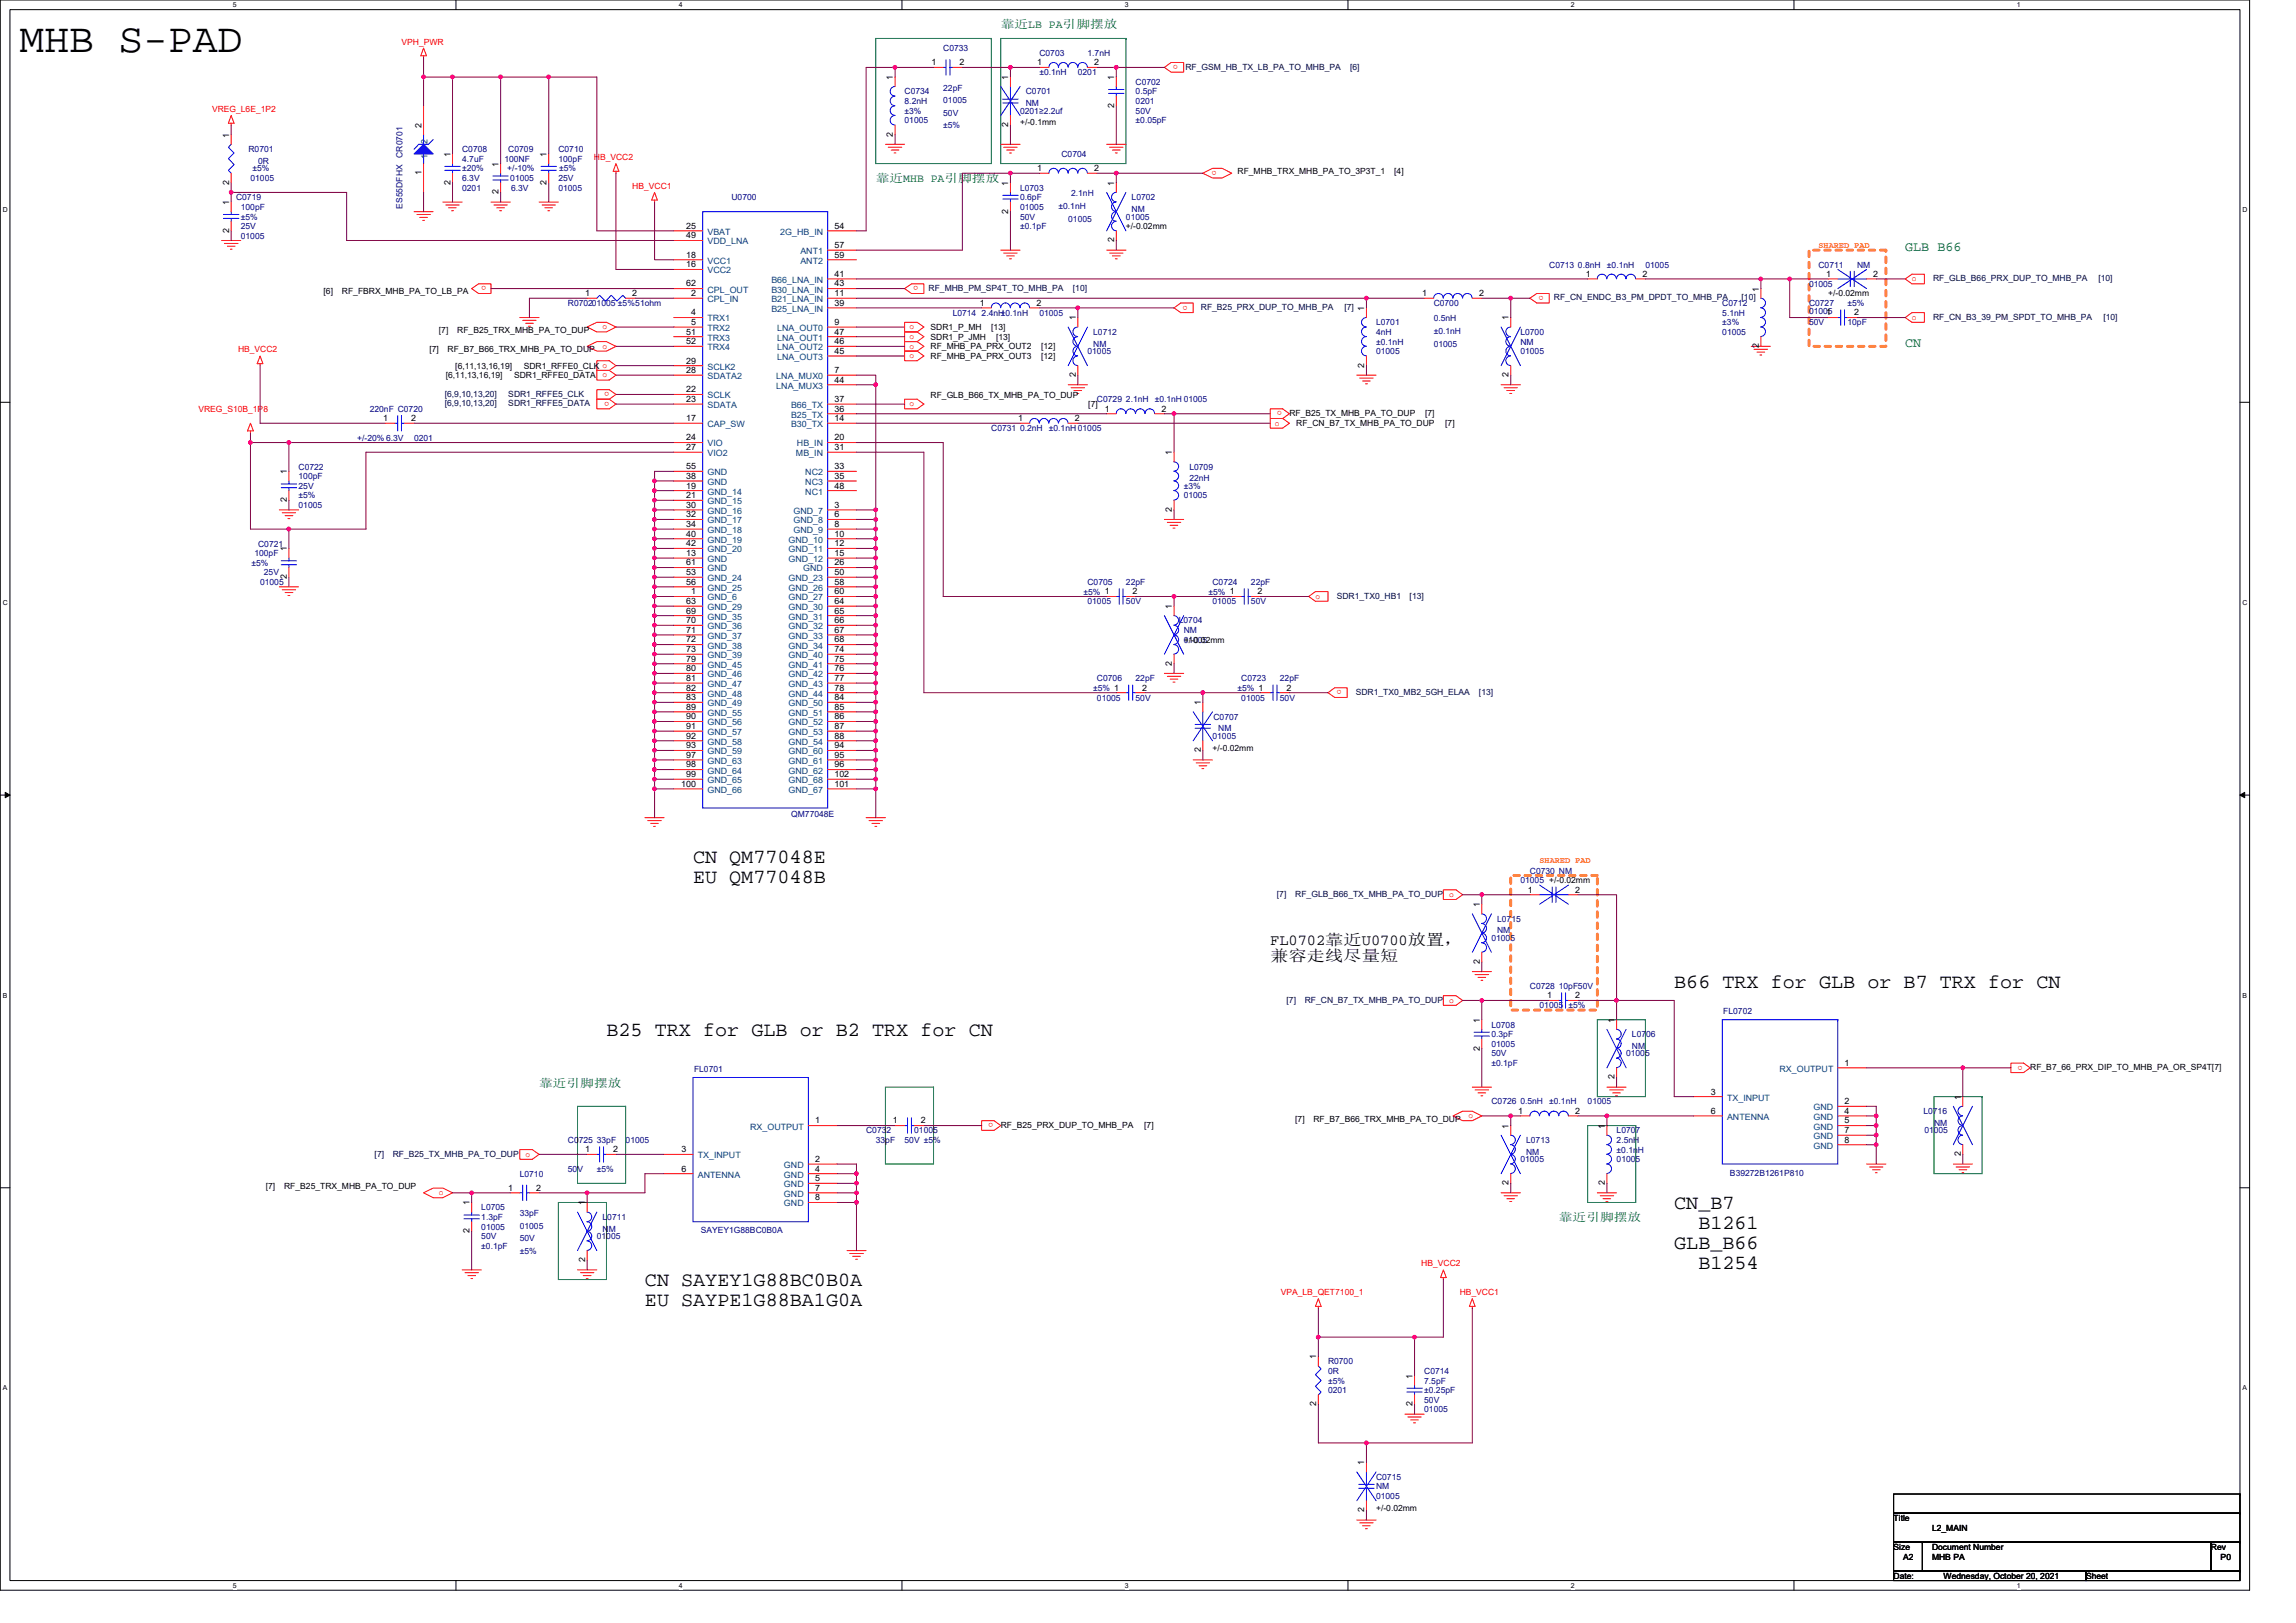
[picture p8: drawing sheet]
<svg xmlns="http://www.w3.org/2000/svg" width="297mm" height="210mm" viewBox="0 0 297 210" stroke-linecap="round" stroke-linejoin="round" font-family="sans-serif">
<defs><g id="words">
<text font-size="5.3" x="2.5" y="6.8">MHB S-PAD</text>
<g font-size="2.6">
<text x="89.7" y="111.6">CN QM77048E</text>
<text x="89.7" y="114.2">EU QM77048B</text>
<text x="216.6" y="127.8">B66 TRX for GLB or B7 TRX for CN</text>
<text x="78.5" y="134">B25 TRX for GLB or B2 TRX for CN</text>
<text x="216.6" y="156.4">CN_B7</text>
<text x="216.6" y="161.6">GLB_B66</text>
<text x="219.7" y="159">B1261</text>
<text x="83.4" y="166.4">CN SAYEY1G88BC0B0A</text>
<text x="219.7" y="164.2">B1254</text>
<text x="83.4" y="169">EU SAYPE1G88BA1G0A</text>
</g>
<g font-size="2">
<text x="164.3" y="122.3">FL0702靠近U0700放置，</text>
<text x="164.3" y="124.3">兼容走线尽量短</text>
</g>
<g font-size="1.7" fill="#008000">
<text x="246.5" y="32.5">GLB B66</text>
<text x="246.5" y="44.9">CN</text>
</g>
<g font-size="1.5" fill="#008000">
<text x="129.5" y="3.7">靠近LB PA引脚摆放</text>
<text x="113.3" y="23.6">靠近MHB PA引脚摆放</text>
<text x="69.7" y="140.6">靠近引脚摆放</text>
<text x="201.7" y="158">靠近引脚摆放</text>
</g>
<g font-size="1.1" fill="#f00">
<text x="51.9" y="5.8">VPH_PWR</text>
<text x="152.4" y="8.4" transform="rotate(180 152.4 8.4)">o</text>
<text x="27.4" y="14.5">VREG_L6E_1P2</text>
<text x="76.8" y="20.7">HB_VCC2</text>
<text x="157.4" y="22.1" transform="rotate(180 157.4 22.1)">o</text>
<text x="81.8" y="24.4">HB_VCC1</text>
<text x="62.9" y="37.1" transform="rotate(180 62.9 37.1)">o</text>
<text x="118.8" y="37.1" transform="rotate(180 118.8 37.1)">o</text>
<text x="153.6" y="39.5" transform="rotate(180 153.6 39.5)">o</text>
<text x="199.7" y="38.3" transform="rotate(180 199.7 38.3)">o</text>
<text x="247.4" y="41.4">o</text>
<text x="247.4" y="36.4">o</text>
<text x="30.8" y="45.6">HB_VCC2</text>
<text x="78" y="45.1">o</text>
<text x="78" y="42.6">o</text>
<text x="117.7" y="46.3">o</text>
<text x="117.7" y="45.1">o</text>
<text x="117.7" y="43.9">o</text>
<text x="117.7" y="42.6">o</text>
<text x="25.7" y="53.3">VREG_S10B_1P8</text>
<text x="78" y="48.8">o</text>
<text x="78.8" y="50.7" transform="rotate(180 78.8 50.7)">o</text>
<text x="78.8" y="52" transform="rotate(180 78.8 52)">o</text>
<text x="117.7" y="52.6">o</text>
<text x="165.8" y="53.2" transform="rotate(180 165.8 53.2)">o</text>
<text x="164.9" y="55.1">o</text>
<text x="170.2" y="77.4">o</text>
<text x="173.5" y="89.3" transform="rotate(180 173.5 89.3)">o</text>
<text x="187.5" y="116">o</text>
<text x="187.5" y="129.7">o</text>
<text x="261.7" y="137.9" transform="rotate(180 261.7 137.9)">o</text>
<text x="68" y="149.6">o</text>
<text x="128.5" y="145.3" transform="rotate(180 128.5 145.3)">o</text>
<text x="190" y="144.7">o</text>
<text x="56.8" y="154.6">o</text>
<text x="165.7" y="167.6">VPA_LB_QET7100_1</text>
<text x="183.9" y="163.8">HB_VCC2</text>
<text x="188.8" y="167.6">HB_VCC1</text>
</g>
<g font-size="1.1">
<text x="115.5" y="10.3" transform="rotate(-90 115.5 10.3)">1</text>
<text x="120.5" y="8.4">1</text>
<text x="124.1" y="8.4">2</text>
<text x="130.4" y="10.3" transform="rotate(-90 130.4 10.3)">1</text>
<text x="134.2" y="8.4">1</text>
<text x="141.6" y="8.4">2</text>
<text x="144.1" y="10.3" transform="rotate(-90 144.1 10.3)">1</text>
<text x="29.6" y="17.8" transform="rotate(-90 29.6 17.8)">1</text>
<text x="54.5" y="16.6" transform="rotate(-90 54.5 16.6)">2</text>
<text x="115.5" y="17.7" transform="rotate(-90 115.5 17.7)">2</text>
<text x="130.4" y="16.4" transform="rotate(-90 130.4 16.4)">2</text>
<text x="132" y="16.2">+/-0.1mm</text>
<text x="144.1" y="13.9" transform="rotate(-90 144.1 13.9)">2</text>
<text x="29.6" y="23.9" transform="rotate(-90 29.6 23.9)">2</text>
<text x="54.5" y="22.7" transform="rotate(-90 54.5 22.7)">1</text>
<text x="58.3" y="23.9" transform="rotate(-90 58.3 23.9)">2</text>
<text x="58.3" y="20.3" transform="rotate(-90 58.3 20.3)">1</text>
<text x="64.5" y="21.5" transform="rotate(-90 64.5 21.5)">1</text>
<text x="70.7" y="23.9" transform="rotate(-90 70.7 23.9)">2</text>
<text x="70.7" y="20.3" transform="rotate(-90 70.7 20.3)">1</text>
<text x="134.2" y="22.1">1</text>
<text x="141.6" y="22.1">2</text>
<text x="160.1" y="22.5">RF_MHB_TRX_MHB_PA_TO_3P3T_1</text>
<text x="180.4" y="22.5">[4]</text>
<text x="29.6" y="26.5" transform="rotate(-90 29.6 26.5)">1</text>
<text x="64.5" y="25.1" transform="rotate(-90 64.5 25.1)">2</text>
<text x="88.8" y="29.6">25</text>
<text x="107.9" y="29.6">54</text>
<text x="130.4" y="27.6" transform="rotate(-90 130.4 27.6)">2</text>
<text x="130.4" y="24" transform="rotate(-90 130.4 24)">1</text>
<text x="144.1" y="24" transform="rotate(-90 144.1 24)">1</text>
<text x="145.7" y="29.7">+/-0.02mm</text>
<text x="29.6" y="30.1" transform="rotate(-90 29.6 30.1)">2</text>
<text x="88.8" y="34.6">16</text>
<text x="88.8" y="33.3">18</text>
<text x="88.8" y="30.8">49</text>
<text x="107.9" y="35.8">41</text>
<text x="107.9" y="32.1">57</text>
<text x="107.9" y="33.3">59</text>
<text x="144.1" y="31.4" transform="rotate(-90 144.1 31.4)">2</text>
<text x="205.1" y="35.8">1</text>
<text x="212.5" y="35.8">2</text>
<text x="236.3" y="35.8">1</text>
<text x="242.4" y="35.8">2</text>
<text x="41.9" y="38.1">[6]</text>
<text x="44.2" y="38.1">RF_FBRX_MHB_PA_TO_LB_PA</text>
<text x="75.7" y="38.3">1</text>
<text x="81.8" y="38.3">2</text>
<text x="88.8" y="37.1">62</text>
<text x="89.4" y="38.3">2</text>
<text x="89.4" y="40.8">4</text>
<text x="107.9" y="38.3">11</text>
<text x="107.9" y="39.6">39</text>
<text x="107.9" y="37.1">43</text>
<text x="126.7" y="39.6">1</text>
<text x="134.1" y="39.6">2</text>
<text x="139.2" y="41.4" transform="rotate(-90 139.2 41.4)">1</text>
<text x="176.5" y="40.2" transform="rotate(-90 176.5 40.2)">1</text>
<text x="184" y="38.3">1</text>
<text x="191.3" y="38.3">2</text>
<text x="195.2" y="41.4" transform="rotate(-90 195.2 41.4)">1</text>
<text x="227.5" y="37.7" transform="rotate(-90 227.5 37.7)">1</text>
<text x="236.3" y="40.8">1</text>
<text x="236.5" y="38.4">+/-0.02mm</text>
<text x="239.9" y="40.8">2</text>
<text x="55.6" y="45.6">[7]</text>
<text x="56.8" y="43.1">[7]</text>
<text x="57.9" y="45.6">RF_B7_B66_TRX_MHB_PA_TO_DUP</text>
<text x="58.9" y="47.7">[6,11,13,16,19]</text>
<text x="59.2" y="43.1">RF_B25_TRX_MHB_PA_TO_DUP</text>
<text x="67.8" y="47.7">SDR1_RFFE0_CLK o</text>
<text x="88.8" y="47">29</text>
<text x="88.8" y="43.3">51</text>
<text x="88.8" y="44.5">52</text>
<text x="89.4" y="42">5</text>
<text x="107.9" y="42">9</text>
<text x="107.9" y="45.8">45</text>
<text x="107.9" y="43.3">47</text>
<text x="107.9" y="44.5">46</text>
<text x="120.4" y="46.4">RF_MHB_PA_PRX_OUT3</text>
<text x="120.4" y="45.2">RF_MHB_PA_PRX_OUT2</text>
<text x="120.4" y="44">SDR1_P_JMH</text>
<text x="120.4" y="42.7">SDR1_P_MH</text>
<text x="128.2" y="42.7">[13]</text>
<text x="128.9" y="44">[13]</text>
<text x="134.7" y="46.4">[12]</text>
<text x="134.7" y="45.2">[12]</text>
<text x="176.5" y="47.6" transform="rotate(-90 176.5 47.6)">2</text>
<text x="227.5" y="45.1" transform="rotate(-90 227.5 45.1)">2</text>
<text x="57.7" y="48.9">[6,11,13,16,19]</text>
<text x="66.5" y="48.9">SDR1_RFFE0_DATA</text>
<text x="88.8" y="50.8">22</text>
<text x="88.8" y="52">23</text>
<text x="88.8" y="48.3">28</text>
<text x="107.9" y="48.3">7</text>
<text x="107.9" y="53.3">36</text>
<text x="107.9" y="52">37</text>
<text x="107.9" y="49.5">44</text>
<text x="120.4" y="51.4">RF_GLB_B66_TX_MHB_PA_TO_DUP</text>
<text x="139.2" y="48.8" transform="rotate(-90 139.2 48.8)">2</text>
<text x="140.8" y="52.7">[7]</text>
<text x="142.9" y="53.3">1</text>
<text x="150.3" y="53.3">2</text>
<text x="166.8" y="53.8">RF_B25_TX_MHB_PA_TO_DUP</text>
<text x="184.4" y="53.8">[7]</text>
<text x="195.2" y="48.8" transform="rotate(-90 195.2 48.8)">2</text>
<text x="49.6" y="54.5">1</text>
<text x="53.2" y="54.5">2</text>
<text x="88.8" y="57">24</text>
<text x="88.8" y="58.2">27</text>
<text x="88.8" y="54.5">17</text>
<text x="107.9" y="54.5">14</text>
<text x="107.9" y="57">20</text>
<text x="107.9" y="58.2">31</text>
<text x="131.7" y="54.5">1</text>
<text x="139.1" y="54.5">2</text>
<text x="151.6" y="58.9" transform="rotate(-90 151.6 58.9)">1</text>
<text x="167.7" y="55.2">RF_CN_B7_TX_MHB_PA_TO_DUP</text>
<text x="187" y="55.2">[7]</text>
<text x="37.1" y="65" transform="rotate(-90 37.1 65)">2</text>
<text x="37.1" y="61.4" transform="rotate(-90 37.1 61.4)">1</text>
<text x="88.8" y="60.7">55</text>
<text x="88.8" y="62">38</text>
<text x="88.8" y="63.2">19</text>
<text x="88.8" y="64.5">21</text>
<text x="88.8" y="65.7">30</text>
<text x="107.9" y="60.7">33</text>
<text x="107.9" y="62">35</text>
<text x="107.9" y="63.2">48</text>
<text x="107.9" y="65.7">3</text>
<text x="37.1" y="71.3" transform="rotate(-90 37.1 71.3)">1</text>
<text x="88.8" y="71.9">13</text>
<text x="88.8" y="66.9">32</text>
<text x="88.8" y="68.2">34</text>
<text x="88.8" y="69.4">40</text>
<text x="88.8" y="70.7">42</text>
<text x="107.9" y="66.9">6</text>
<text x="107.9" y="68.2">8</text>
<text x="107.9" y="69.4">10</text>
<text x="107.9" y="70.7">12</text>
<text x="107.9" y="71.9">15</text>
<text x="151.6" y="66.2" transform="rotate(-90 151.6 66.2)">2</text>
<text x="37.1" y="74.9" transform="rotate(-90 37.1 74.9)">2</text>
<text x="88.8" y="73.2">61</text>
<text x="88.8" y="74.4">53</text>
<text x="88.8" y="75.6">56</text>
<text x="89.4" y="76.9">1</text>
<text x="107.9" y="73.2">26</text>
<text x="107.9" y="74.4">50</text>
<text x="107.9" y="75.6">58</text>
<text x="107.9" y="76.9">60</text>
<text x="146.5" y="76.9">2</text>
<text x="162.7" y="76.9">2</text>
<text x="88.8" y="78.1">63</text>
<text x="88.8" y="79.4">69</text>
<text x="88.8" y="80.6">70</text>
<text x="88.8" y="81.9">71</text>
<text x="88.8" y="83.1">72</text>
<text x="107.9" y="78.1">64</text>
<text x="107.9" y="79.4">65</text>
<text x="107.9" y="80.6">66</text>
<text x="107.9" y="81.9">67</text>
<text x="107.9" y="83.1">68</text>
<text x="151.6" y="78.8" transform="rotate(-90 151.6 78.8)">1</text>
<text x="153.1" y="83.2">+/-0.02mm</text>
<text x="88.8" y="84.4">73</text>
<text x="88.8" y="85.6">79</text>
<text x="88.8" y="86.8">80</text>
<text x="88.8" y="88.1">81</text>
<text x="88.8" y="89.3">82</text>
<text x="107.9" y="84.4">74</text>
<text x="107.9" y="85.6">75</text>
<text x="107.9" y="86.8">76</text>
<text x="107.9" y="88.1">77</text>
<text x="107.9" y="89.3">78</text>
<text x="147.8" y="89.3">2</text>
<text x="151.6" y="86.1" transform="rotate(-90 151.6 86.1)">2</text>
<text x="166.5" y="89.3">2</text>
<text x="88.8" y="90.6">83</text>
<text x="88.8" y="91.8">89</text>
<text x="88.8" y="93.1">90</text>
<text x="88.8" y="94.3">91</text>
<text x="88.8" y="95.6">92</text>
<text x="107.9" y="90.6">84</text>
<text x="107.9" y="91.8">85</text>
<text x="107.9" y="93.1">86</text>
<text x="107.9" y="94.3">87</text>
<text x="107.9" y="95.6">88</text>
<text x="155.3" y="91.2" transform="rotate(-90 155.3 91.2)">1</text>
<text x="88.1" y="101.8">100</text>
<text x="88.8" y="96.8">93</text>
<text x="88.8" y="98">97</text>
<text x="88.8" y="99.3">98</text>
<text x="88.8" y="100.5">99</text>
<text x="107.9" y="96.8">94</text>
<text x="107.9" y="98">95</text>
<text x="107.9" y="99.3">96</text>
<text x="107.9" y="101.8">101</text>
<text x="107.9" y="100.5">102</text>
<text x="155.3" y="97.3" transform="rotate(-90 155.3 97.3)">2</text>
<text x="156.9" y="97.1">+/-0.02mm</text>
<text x="191.4" y="117.4" transform="rotate(-90 191.4 117.4)">1</text>
<text x="197.7" y="115.5">1</text>
<text x="203.8" y="115.5">2</text>
<text x="191.4" y="124.7" transform="rotate(-90 191.4 124.7)">2</text>
<text x="200.2" y="129.2">1</text>
<text x="203.8" y="129.2">2</text>
<text x="191.4" y="135.9" transform="rotate(-90 191.4 135.9)">2</text>
<text x="191.4" y="132.3" transform="rotate(-90 191.4 132.3)">1</text>
<text x="208.9" y="132.3" transform="rotate(-90 208.9 132.3)">1</text>
<text x="238.6" y="137.9">1</text>
<text x="208.9" y="139.7" transform="rotate(-90 208.9 139.7)">2</text>
<text x="221.3" y="141.6">3</text>
<text x="238.6" y="142.9">2</text>
<text x="253.7" y="142.3" transform="rotate(-90 253.7 142.3)">1</text>
<text x="262.7" y="138.4">RF_B7_66_PRX_DIP_TO_MHB_PA_OR_SP4T[7]</text>
<text x="75.7" y="149.1">1</text>
<text x="79.3" y="149.1">2</text>
<text x="88.2" y="149.1">3</text>
<text x="105.4" y="145.4">1</text>
<text x="115.5" y="145.4">1</text>
<text x="119.1" y="145.4">2</text>
<text x="129.5" y="145.9">RF_B25_PRX_DUP_TO_MHB_PA</text>
<text x="148" y="145.9">[7]</text>
<text x="167.6" y="145.1">[7]</text>
<text x="169.9" y="145.1">RF_B7_B66_TRX_MHB_PA_TO_DUP</text>
<text x="195.2" y="146" transform="rotate(-90 195.2 146)">1</text>
<text x="196.4" y="144.1">1</text>
<text x="203.8" y="144.1">2</text>
<text x="207.6" y="146" transform="rotate(-90 207.6 146)">1</text>
<text x="221.3" y="144.1">6</text>
<text x="238.6" y="144.1">4</text>
<text x="238.6" y="145.4">5</text>
<text x="238.6" y="146.6">7</text>
<text x="238.6" y="147.8">8</text>
<text x="253.7" y="149.6" transform="rotate(-90 253.7 149.6)">2</text>
<text x="34.4" y="153.9">[7]</text>
<text x="36.8" y="153.9">RF_B25_TRX_MHB_PA_TO_DUP</text>
<text x="60.7" y="156" transform="rotate(-90 60.7 156)">1</text>
<text x="65.7" y="154.1">1</text>
<text x="69.4" y="154.1">2</text>
<text x="75.7" y="156" transform="rotate(-90 75.7 156)">1</text>
<text x="88.2" y="151.6">6</text>
<text x="105.4" y="150.3">2</text>
<text x="105.4" y="151.6">4</text>
<text x="105.4" y="152.8">5</text>
<text x="105.4" y="154.1">7</text>
<text x="105.4" y="155.3">8</text>
<text x="195.2" y="153.4" transform="rotate(-90 195.2 153.4)">2</text>
<text x="207.6" y="153.4" transform="rotate(-90 207.6 153.4)">2</text>
<text x="60.7" y="159.6" transform="rotate(-90 60.7 159.6)">2</text>
<text x="75.7" y="163.3" transform="rotate(-90 75.7 163.3)">2</text>
<text x="170.3" y="175.9" transform="rotate(-90 170.3 175.9)">1</text>
<text x="182.7" y="178.3" transform="rotate(-90 182.7 178.3)">1</text>
<text x="170.3" y="182" transform="rotate(-90 170.3 182)">2</text>
<text x="182.7" y="182" transform="rotate(-90 182.7 182)">2</text>
<text x="176.5" y="189.6" transform="rotate(-90 176.5 189.6)">1</text>
<text x="176.5" y="195.7" transform="rotate(-90 176.5 195.7)">2</text>
<text x="178" y="195.4">+/-0.02mm</text>
<text x="245" y="196.8">Title</text>
<text x="245" y="200.5">Size</text>
<text x="246.2" y="201.8">A2</text>
<text x="250" y="200.5">Document Number</text>
<text x="250" y="201.8">MHB PA</text>
<text x="250" y="198">L2_MAIN</text>
<text x="286" y="200.5">Rev</text>
<text x="287.3" y="201.8">P0</text>
<text x="245" y="204.3">Date:</text>
<text x="251.5" y="204.3">Wednesday, October 20, 2021</text>
<text x="269.9" y="204.3">Sheet</text>
</g>
<g font-size="1.1" fill="#000080">
<text x="122" y="6.6">C0733</text>
<text x="122" y="11.7">22pF</text>
<text x="134.5" y="7.2">C0703</text>
<text x="134.5" y="9.7">±0.1nH</text>
<text x="139.4" y="9.7">0201</text>
<text x="140.7" y="7.2">1.7nH</text>
<text x="146.9" y="11">C0702</text>
<text x="117" y="12.2">C0734</text>
<text x="117" y="13.5">8.2nH</text>
<text x="117" y="14.7">±3%</text>
<text x="117" y="16">01005</text>
<text x="122" y="13.3">01005</text>
<text x="122" y="15">50V</text>
<text x="122" y="16.6">±5%</text>
<text x="132" y="14.7">0201≥2.2uf</text>
<text x="132.7" y="12.2">C0701</text>
<text x="132.7" y="13.7">NM</text>
<text x="146.9" y="12.2">0.5pF</text>
<text x="146.9" y="13.5">0201</text>
<text x="146.9" y="14.7">50V</text>
<text x="146.9" y="16">±0.05pF</text>
<text x="32.1" y="19.7">R0701</text>
<text x="32.4" y="23.4">01005</text>
<text x="32.7" y="22.2">±5%</text>
<text x="33.4" y="21.2">0R</text>
<text x="52.1" y="20.4" transform="rotate(-90 52.1 20.4)">CR0701</text>
<text x="59.8" y="19.7">C0708</text>
<text x="59.8" y="20.9">4.7uF</text>
<text x="59.8" y="23.4">6.3V</text>
<text x="59.8" y="22.2">±20%</text>
<text x="65.3" y="20.9">100NF</text>
<text x="65.6" y="22.2">+/-10%</text>
<text x="65.8" y="19.7">C0709</text>
<text x="66" y="23.4">01005</text>
<text x="72.2" y="19.7">C0710</text>
<text x="72.2" y="20.9">100pF</text>
<text x="72.2" y="23.4">25V</text>
<text x="72.3" y="22.2">±5%</text>
<text x="137.3" y="20.3">C0704</text>
<text x="30.5" y="25.9">C0719</text>
<text x="31.2" y="27.2">100pF</text>
<text x="31.2" y="29.7">25V</text>
<text x="31.2" y="28.4">±5%</text>
<text x="52.1" y="27" transform="rotate(-90 52.1 27)">ES55DFHX</text>
<text x="59.8" y="24.7">0201</text>
<text x="66.1" y="24.7">6.3V</text>
<text x="72.2" y="24.7">01005</text>
<text x="94.6" y="25.9">U0700</text>
<text x="132" y="24.7">L0703</text>
<text x="132" y="25.9">0.6pF</text>
<text x="132" y="27.2">01005</text>
<text x="132" y="28.4">50V</text>
<text x="132" y="29.7">±0.1pF</text>
<text x="136.9" y="27">±0.1nH</text>
<text x="138.2" y="28.7">01005</text>
<text x="138.6" y="25.4">2.1nH</text>
<text x="145.7" y="28.4">01005</text>
<text x="146.4" y="25.9">L0702</text>
<text x="146.4" y="27.4">NM</text>
<text x="31.2" y="30.9">01005</text>
<text x="200.4" y="34.6">C0713 0.8nH</text>
<text x="207.9" y="34.6">±0.1nH</text>
<text x="212.9" y="34.6">01005</text>
<text x="235.3" y="34.6">C0711</text>
<text x="240.3" y="34.6">NM</text>
<text x="73.5" y="39.6">R070201005 ±5%51ohm</text>
<text x="123.3" y="40.9">L0714 2.4nH±0.1nH</text>
<text x="134.5" y="40.9">01005</text>
<text x="185.5" y="39.6">C0700</text>
<text x="185.5" y="41.6">0.5nH</text>
<text x="222.8" y="39.6">C0712</text>
<text x="222.8" y="40.9">5.1nH</text>
<text x="234" y="39.6">C0727</text>
<text x="234" y="40.6">01005</text>
<text x="234" y="37.1">01005</text>
<text x="239" y="39.6">±5%</text>
<text x="140.7" y="45.8">01005</text>
<text x="141.4" y="43.3">L0712</text>
<text x="141.4" y="44.8">NM</text>
<text x="178" y="42.1">L0701</text>
<text x="178" y="43.3">4nH</text>
<text x="178" y="44.6">±0.1nH</text>
<text x="178" y="45.8">01005</text>
<text x="185.5" y="43.2">±0.1nH</text>
<text x="185.5" y="44.8">01005</text>
<text x="196.7" y="43.3">L0700</text>
<text x="196.7" y="44.6">NM</text>
<text x="196.7" y="45.8">01005</text>
<text x="222.8" y="42.1">±3%</text>
<text x="222.8" y="43.3">01005</text>
<text x="234" y="42.1">50V</text>
<text x="239" y="42.1">10pF</text>
<text x="47.8" y="53.3">220nF C0720</text>
<text x="141.9" y="52">C0729 2.1nH</text>
<text x="149.4" y="52">±0.1nH 01005</text>
<text x="46.2" y="57">+/-20% 6.3V</text>
<text x="53.6" y="57">0201</text>
<text x="128.2" y="55.8">C0731 0.2nH</text>
<text x="135.7" y="55.8">±0.1nH 01005</text>
<text x="38.6" y="60.8">C0722</text>
<text x="38.6" y="62">100pF</text>
<text x="38.6" y="65.7">01005</text>
<text x="38.6" y="63.2">25V</text>
<text x="38.6" y="64.5">±5%</text>
<text x="153.1" y="63.2">±3%</text>
<text x="153.1" y="64.5">01005</text>
<text x="153.9" y="60.8">L0709</text>
<text x="153.9" y="62.3">22nH</text>
<text x="32.9" y="72">100pF</text>
<text x="33.4" y="70.7">C0721</text>
<text x="32.5" y="73.2">±5%</text>
<text x="33.7" y="75.7">01005</text>
<text x="34.1" y="74.4">25V</text>
<text x="140.2" y="76.9">±5% 1</text>
<text x="140.7" y="75.7">C0705</text>
<text x="145.7" y="75.7">22pF</text>
<text x="156.4" y="76.9">±5% 1</text>
<text x="156.9" y="75.7">C0724</text>
<text x="161.8" y="75.7">22pF</text>
<text x="140.7" y="78.2">01005</text>
<text x="145.7" y="78.2">50V</text>
<text x="152.5" y="80.7">L0704</text>
<text x="153.1" y="81.9">NM</text>
<text x="153.1" y="83.2">01005</text>
<text x="156.9" y="78.2">01005</text>
<text x="161.8" y="78.2">50V</text>
<text x="141.4" y="89.4">±5% 1</text>
<text x="141.9" y="88.1">C0706</text>
<text x="146.9" y="88.1">22pF</text>
<text x="160.1" y="89.4">±5% 1</text>
<text x="160.6" y="88.1">C0723</text>
<text x="165.6" y="88.1">22pF</text>
<text x="141.9" y="90.6">01005</text>
<text x="146.9" y="90.6">50V</text>
<text x="156.9" y="95.6">01005</text>
<text x="157" y="93.1">C0707</text>
<text x="157.6" y="94.6">NM</text>
<text x="160.6" y="90.6">01005</text>
<text x="165.6" y="90.6">50V</text>
<text x="102.4" y="105.7">QM77048E</text>
<text x="197.9" y="113">C0730 NM</text>
<text x="193.7" y="119.3">L0715</text>
<text x="196.7" y="114.3">01005 +/-0.02mm</text>
<text x="193" y="121.8">01005</text>
<text x="193.7" y="120.8">NM</text>
<text x="197.9" y="128">C0728 10pF50V</text>
<text x="199.2" y="130.4">01005 ±5%</text>
<text x="222.9" y="131.2">FL0702</text>
<text x="193" y="132.9">L0708</text>
<text x="193" y="134.2">0.3pF</text>
<text x="193" y="135.4">01005</text>
<text x="193" y="136.7">50V</text>
<text x="193" y="137.9">±0.1pF</text>
<text x="210.4" y="136.7">01005</text>
<text x="211.1" y="134.2">L0706</text>
<text x="211.1" y="135.7">NM</text>
<text x="89.8" y="138.7">FL0701</text>
<text x="193" y="142.9">C0726 0.5nH</text>
<text x="200.4" y="142.9">±0.1nH</text>
<text x="205.4" y="142.9">01005</text>
<text x="73.5" y="147.9">C0725 33pF</text>
<text x="80.9" y="147.9">01005</text>
<text x="112.1" y="146.6">C0732</text>
<text x="113.3" y="147.9">33pF</text>
<text x="117" y="147.9">50V ±5%</text>
<text x="118.3" y="146.6">01005</text>
<text x="197.4" y="147.9">L0713</text>
<text x="197.4" y="149.4">NM</text>
<text x="209.1" y="146.6">L0707</text>
<text x="209.1" y="147.9">2.5nH</text>
<text x="209.1" y="149.1">±0.1nH</text>
<text x="248.8" y="144.1">L0716</text>
<text x="249" y="146.6">01005</text>
<text x="250.2" y="145.6">NM</text>
<text x="67.2" y="152.2">L0710</text>
<text x="73.5" y="151.6">50V</text>
<text x="77.2" y="151.6">±5%</text>
<text x="196.7" y="150.4">01005</text>
<text x="209.1" y="150.4">01005</text>
<text x="223.8" y="152.1">B39272B1261P810</text>
<text x="62.3" y="156.6">L0705</text>
<text x="62.3" y="157.8">1.3pF</text>
<text x="62.3" y="159.1">01005</text>
<text x="62.3" y="160.3">50V</text>
<text x="62.3" y="161.6">±0.1pF</text>
<text x="67.2" y="157.3">33pF</text>
<text x="67.2" y="159">01005</text>
<text x="67.2" y="160.6">50V</text>
<text x="77.2" y="160.3">01005</text>
<text x="78" y="157.8">L0711</text>
<text x="78" y="159.3">NM</text>
<text x="90.7" y="159.6">SAYEY1G88BC0B0A</text>
<text x="67.2" y="162.2">±5%</text>
<text x="171.8" y="176.5">R0700</text>
<text x="171.8" y="177.8">0R</text>
<text x="171.8" y="179">±5%</text>
<text x="184.3" y="177.8">C0714</text>
<text x="184.3" y="179">7.5pF</text>
<text x="171.8" y="180.2">0201</text>
<text x="184.3" y="182.7">01005</text>
<text x="184.3" y="181.5">50V</text>
<text x="184.3" y="180.2">±0.25pF</text>
<text x="178" y="191.5">C0715</text>
<text x="178" y="192.7">NM</text>
<text x="178" y="193.9">01005</text>
</g>
<g font-size="1.1" fill="#000040">
<text x="153.4" y="9">RF_GSM_HB_TX_LB_PA_TO_MHB_PA</text>
<text x="174.7" y="9">[6]</text>
<text x="120.1" y="37.6">RF_MHB_PM_SP4T_TO_MHB_PA</text>
<text x="138.8" y="37.6">[10]</text>
<text x="155.4" y="40.1">RF_B25_PRX_DUP_TO_MHB_PA</text>
<text x="173.9" y="40.1">[7]</text>
<text x="201" y="38.9">RF_CN_ENDC_B3_PM_DPDT_TO_MHB_PA</text>
<text x="225.3" y="38.9">[10]</text>
<text x="250.1" y="41.3">RF_CN_B3_39_PM_SPDT_TO_MHB_PA</text>
<text x="250.1" y="36.4">RF_GLB_B66_PRX_DUP_TO_MHB_PA</text>
<text x="271.5" y="36.4">[10]</text>
<text x="272.1" y="41.3">[10]</text>
<text x="57.5" y="51.3">[6,9,10,13,20]</text>
<text x="57.5" y="52.6">[6,9,10,13,20]</text>
<text x="65.8" y="51.3">SDR1_RFFE5_CLK</text>
<text x="65.8" y="52.6">SDR1_RFFE5_DATA</text>
<text x="172.9" y="77.4">SDR1_TX0_HB1</text>
<text x="182.4" y="77.4">[13]</text>
<text x="175.4" y="89.9">SDR1_TX0_MB2_5GH_ELAA</text>
<text x="191.3" y="89.9">[13]</text>
<text x="165.2" y="116">[7]</text>
<text x="167.6" y="116">RF_GLB_B66_TX_MHB_PA_TO_DUP</text>
<text x="166.5" y="129.7">[7]</text>
<text x="168.8" y="129.7">RF_CN_B7_TX_MHB_PA_TO_DUP</text>
<text x="48.5" y="149.6">[7]</text>
<text x="50.8" y="149.6">RF_B25_TX_MHB_PA_TO_DUP</text>
</g>
<g font-size="1.1" fill="#004080">
<text x="55.3" y="20.6" transform="rotate(-90 55.3 20.6)">1</text>
<text x="55.3" y="18.7" transform="rotate(-90 55.3 18.7)">2</text>
<text x="91.5" y="35.4">VCC2</text>
<text x="91.5" y="34.1">VCC1</text>
<text x="91.5" y="30.4">VBAT</text>
<text x="91.5" y="31.6">VDD_LNA</text>
<text x="100.9" y="30.4">2G_HB_IN</text>
<text x="103.5" y="32.9">ANT1</text>
<text x="103.5" y="34.1">ANT2</text>
<text x="91.5" y="39.1">CPL_IN</text>
<text x="91.5" y="41.6">TRX1</text>
<text x="91.5" y="37.8">CPL_OUT</text>
<text x="99.8" y="39.1">B21_LNA_IN</text>
<text x="99.8" y="40.3">B25_LNA_IN</text>
<text x="99.8" y="36.6">B66_LNA_IN</text>
<text x="99.8" y="37.8">B30_LNA_IN</text>
<text x="91.5" y="42.8">TRX2</text>
<text x="91.5" y="47.8">SCLK2</text>
<text x="91.5" y="44.1">TRX3</text>
<text x="91.5" y="45.3">TRX4</text>
<text x="100.6" y="42.8">LNA_OUT0</text>
<text x="100.6" y="46.6">LNA_OUT3</text>
<text x="100.6" y="44.1">LNA_OUT1</text>
<text x="100.6" y="45.3">LNA_OUT2</text>
<text x="91.5" y="51.5">SCLK</text>
<text x="91.5" y="52.8">SDATA</text>
<text x="91.5" y="49">SDATA2</text>
<text x="100.4" y="49">LNA_MUX0</text>
<text x="100.4" y="50.3">LNA_MUX3</text>
<text x="102.3" y="52.8">B66_TX</text>
<text x="91.5" y="57.8">VIO</text>
<text x="91.5" y="59">VIO2</text>
<text x="91.5" y="55.3">CAP_SW</text>
<text x="102.3" y="55.3">B30_TX</text>
<text x="102.3" y="54">B25_TX</text>
<text x="103" y="59">MB_IN</text>
<text x="103.1" y="57.8">HB_IN</text>
<text x="91.5" y="61.5">GND</text>
<text x="91.5" y="62.7">GND</text>
<text x="91.5" y="64">GND_14</text>
<text x="91.5" y="65.2">GND_15</text>
<text x="104.2" y="61.5">NC2</text>
<text x="104.2" y="62.7">NC3</text>
<text x="104.2" y="64">NC1</text>
<text x="91.5" y="66.5">GND_16</text>
<text x="91.5" y="67.7">GND_17</text>
<text x="91.5" y="69">GND_18</text>
<text x="91.5" y="70.2">GND_19</text>
<text x="91.5" y="71.5">GND_20</text>
<text x="102" y="70.2">GND_10</text>
<text x="102" y="71.5">GND_11</text>
<text x="102.7" y="66.5">GND_7</text>
<text x="102.7" y="67.7">GND_8</text>
<text x="102.7" y="69">GND_9</text>
<text x="91.5" y="72.7">GND</text>
<text x="91.5" y="73.9">GND</text>
<text x="91.5" y="77.7">GND_6</text>
<text x="91.5" y="75.2">GND_24</text>
<text x="91.5" y="76.4">GND_25</text>
<text x="102" y="72.7">GND_12</text>
<text x="102" y="75.2">GND_23</text>
<text x="102" y="76.4">GND_26</text>
<text x="102" y="77.7">GND_27</text>
<text x="103.9" y="73.9">GND</text>
<text x="91.5" y="78.9">GND_29</text>
<text x="91.5" y="80.2">GND_35</text>
<text x="91.5" y="81.4">GND_36</text>
<text x="91.5" y="82.7">GND_37</text>
<text x="91.5" y="83.9">GND_38</text>
<text x="102" y="78.9">GND_30</text>
<text x="102" y="80.2">GND_31</text>
<text x="102" y="81.4">GND_32</text>
<text x="102" y="82.7">GND_33</text>
<text x="102" y="83.9">GND_34</text>
<text x="91.5" y="85.2">GND_39</text>
<text x="91.5" y="86.4">GND_45</text>
<text x="91.5" y="87.6">GND_46</text>
<text x="91.5" y="88.9">GND_47</text>
<text x="102" y="85.2">GND_40</text>
<text x="102" y="86.4">GND_41</text>
<text x="102" y="87.6">GND_42</text>
<text x="102" y="88.9">GND_43</text>
<text x="91.5" y="90.1">GND_48</text>
<text x="91.5" y="91.4">GND_49</text>
<text x="91.5" y="92.6">GND_55</text>
<text x="91.5" y="93.9">GND_56</text>
<text x="91.5" y="95.1">GND_57</text>
<text x="102" y="90.1">GND_44</text>
<text x="102" y="91.4">GND_50</text>
<text x="102" y="92.6">GND_51</text>
<text x="102" y="93.9">GND_52</text>
<text x="102" y="95.1">GND_53</text>
<text x="91.5" y="96.4">GND_58</text>
<text x="91.5" y="97.6">GND_59</text>
<text x="91.5" y="98.8">GND_63</text>
<text x="91.5" y="100.1">GND_64</text>
<text x="91.5" y="101.3">GND_65</text>
<text x="102" y="96.4">GND_54</text>
<text x="102" y="97.6">GND_60</text>
<text x="102" y="98.8">GND_61</text>
<text x="102" y="100.1">GND_62</text>
<text x="102" y="101.3">GND_68</text>
<text x="91.5" y="102.6">GND_66</text>
<text x="102" y="102.6">GND_67</text>
<text x="223.4" y="142.4">TX_INPUT</text>
<text x="230.2" y="138.7">RX_OUTPUT</text>
<text x="234.6" y="143.6">GND</text>
<text x="90.3" y="149.9">TX_INPUT</text>
<text x="97" y="146.1">RX_OUTPUT</text>
<text x="223.4" y="144.9">ANTENNA</text>
<text x="234.6" y="144.9">GND</text>
<text x="234.6" y="146.1">GND</text>
<text x="234.6" y="147.4">GND</text>
<text x="234.6" y="148.6">GND</text>
<text x="90.3" y="152.4">ANTENNA</text>
<text x="101.4" y="151.1">GND</text>
<text x="101.4" y="152.4">GND</text>
<text x="101.4" y="153.6">GND</text>
<text x="101.4" y="154.8">GND</text>
<text x="101.4" y="156.1">GND</text>
</g>
<g font-size="1.1" fill="#ff8000">
<text x="235.3" y="32">SHARED PAD</text>
<text x="199.2" y="111.7">SHARED PAD</text>
</g>
<g font-size=".9">
<text x="30.1" y="1">5</text>
<text x="87.8" y="1">4</text>
<text x="145.5" y="1">3</text>
<text x="203.2" y="1">2</text>
<text x="260.9" y="1">1</text>
<text x=".4" y="27.5">D</text>
<text x="290.1" y="27.5">D</text>
<text x=".4" y="78.3">C</text>
<text x="290.1" y="78.3">C</text>
<text x=".4" y="129.1">B</text>
<text x="290.1" y="129.1">B</text>
<text x=".4" y="179.9">A</text>
<text x="290.1" y="179.9">A</text>
<text x="30.1" y="205.4">5</text>
<text x="87.8" y="205.4">4</text>
<text x="145.5" y="205.4">3</text>
<text x="203.2" y="205.4">2</text>
<text x="260.9" y="205.4">1</text>
</g>
</g></defs>
<path d="M0 0h291v205.7h-291zM1.3 1.2h288.5v203.3h-288.5z" fill="none" stroke="#000" stroke-width=".13"/>
<g fill="#fff">
<path d="M30.1 .1h.5v1h-.5z"/>
<path d="M30.1 204.6h.5v1h-.5z"/>
</g>
<path d="M59 0v1.2M59 204.5v1.2" fill="none" stroke="#000" stroke-width=".13"/>
<g fill="#fff">
<path d="M87.8 .1h.5v1h-.5z"/>
<path d="M87.8 204.6h.5v1h-.5z"/>
</g>
<path d="M116.7 0v1.2M116.7 204.5v1.2" fill="none" stroke="#000" stroke-width=".13"/>
<g fill="#fff">
<path d="M145.5 .1h.5v1h-.5z"/>
<path d="M145.5 204.6h.5v1h-.5z"/>
</g>
<path d="M174.4 0v1.2M174.4 204.5v1.2" fill="none" stroke="#000" stroke-width=".13"/>
<g fill="#fff">
<path d="M203.2 .1h.5v1h-.5z"/>
<path d="M203.2 204.6h.5v1h-.5z"/>
</g>
<path d="M232.1 0v1.2M232.1 204.5v1.2" fill="none" stroke="#000" stroke-width=".13"/>
<g fill="#fff">
<path d="M260.9 .1h.5v1h-.5z"/>
<path d="M260.9 204.6h.5v1h-.5z"/>
<path d="M.4 26.6h.6v1h-.6z"/>
<path d="M290.1 26.6h.6v1h-.6z"/>
<path d="M.4 77.4h.6v1h-.6z"/>
<path d="M290.1 77.4h.6v1h-.6z"/>
</g>
<path d="M0 52h1.3M289.8 52h1.2" fill="none" stroke="#000" stroke-width=".13"/>
<g fill="#fff">
<path d="M.4 128.3h.5v1h-.5z"/>
<path d="M290.1 128.3h.6v1h-.6z"/>
</g>
<path d="M0 102.9h1.3M289.8 102.9h1.2" fill="none" stroke="#000" stroke-width=".13"/>
<path d="M.7 102.5l.6 .4-.6 .3zM289.8 102.9l.6-.4v.7z" fill="#000" stroke="#000" stroke-width=".13"/>
<g fill="#fff">
<path d="M.4 179.1h.5v1h-.5z"/>
<path d="M290.1 179.1h.6v1h-.6z"/>
</g>
<g fill="none" stroke="#000" stroke-width=".13">
<path d="M0 153.7h1.3M289.8 153.7h1.2M245 199.5h3.7v3.7h-3.7zM245 193.3h44.8v2.5h-44.8zM245 195.8h44.8v3.7h-44.8zM248.7 199.5h.1M248.7 199.5h37.3v3.7h-37.3zM286 199.5h.1M286 199.5h3.8v3.7h-3.8zM289.8 193.3h.1M289.8 195.8h.1M289.8 199.5h.1"/>
<path d="M245 203.2h24.9v1.3h-24.9zM269.9 203.2h.1M269.9 203.2h19.9v1.3h-19.9zM289.8 203.2h.1"/>
</g>
<path d="M234 32.4h10v12.4h-10zM195.4 113.3h11.2v17.4h-11.2z" fill="none" stroke="#ff8000" stroke-width=".36" stroke-dasharray=".7 .7"/>
<g fill="none" stroke="#008000" stroke-width=".13">
<path d="M113.3 5h14.9v16.2h-14.9zM128.2 5h.1M129.5 5h16.2v16.2h-16.2zM145.7 5h.1M206.6 131.9h6.3v10h-6.3zM212.9 131.9h.1M72.2 155.6h6.3v9.9h-6.3zM74.7 143.1h6.2v10h-6.2zM78.5 155.6h.1M80.9 143.1h.1M114.6 140.7h6.2v9.9h-6.2zM120.8 140.7h.1"/>
<path d="M205.4 145.6h6.2v10h-6.2zM211.6 145.6h.1M250.2 141.9h6.2v9.9h-6.2zM256.4 141.9h.1"/>
</g>
<g fill="none" stroke="#f00" stroke-width=".13">
<path d="M29.9 14.9l.4 1h-.8zM29.9 15.9v.3M29.9 17.4v1.3M54.8 7.2v.3M54.8 13.7v3.7M54.8 6.2l.4 1h-.8zM58.5 19.9v1.3M71 19.9v1.3M114.6 18.7h2.4M114.9 19h1.8M115.3 19.4h1M115.7 19.8h.2"/>
<path d="M115.8 10v1.2M115.8 16.2v1.2M120.8 8.7h1.2M123.3 8.7h1.2M129.5 18.7h2.5M129.9 19h1.7M130.2 19.4h1M130.6 19.8h.2M130.7 10v1.2M130.7 14.9v1.3M134.5 8.7h1.2M140.7 8.7h1.2"/>
<path d="M143.2 18.7h2.5M143.5 19h1.8M143.9 19.4h1M144.3 19.8h.2M144.4 10v1.2M144.4 12.4v1.3M150.6 8.7l.9-.6h1.6v1.2h-1.6zM28.7 31.1h2.5M29 31.5h1.8M29.4 31.9h1M29.8 32.2h.2M29.9 22.4v1.2"/>
<path d="M29.9 26.1v1.3M29.9 28.6v1.3M53.6 27.4h2.4M53.9 27.7h1.8M54.3 28.1h1M54.7 28.5h.2M54.8 21.2v3.7M57.3 26.1h2.5M57.7 26.5h1.7M58 26.9h1M58.4 27.3h.3M58.5 22.4v1.2"/>
<path d="M61 37.3l.9-.6h1.6v1.3h-1.6zM63.5 26.1h2.5M63.9 26.5h1.7M64.3 26.9h1M64.6 27.3h.3M64.8 21.2v1.2M64.8 23.6v1.3M69.7 26.1h2.5M70.1 26.5h1.8M70.5 26.9h1M70.9 27.3h.2M71 22.4v1.2"/>
<path d="M76 38.6h1.2M79.7 21.2l.4 1h-.8zM79.7 22.2v.2M80.9 38.6h1.3M84.7 25.9v.2M84.7 24.9l.3 1h-.7zM87.2 38.6h3.7M87.2 34.9h3.7M87.2 33.6h3.7M87.2 29.9h3.7M87.2 31.1h3.7M87.2 37.3h3.7"/>
<path d="M107.1 38.6h3.7M107.1 39.8h3.7M107.1 36.1h3.7M107.1 37.3h3.7M107.1 29.9h3.7M107.1 32.4h3.7M107.1 33.6h3.7M117 37.3l.9-.6h1.6v1.3h-1.6zM127 39.8h1.2M129.5 32.4h2.5M129.9 32.7h1.7M130.2 33.1h1"/>
<path d="M130.6 33.5h.2M130.7 23.6v1.3M130.7 26.1v1.3M133.2 39.8h1.3M134.5 22.4h1.2M140.7 22.4h1.2M143.2 32.4h2.5M143.5 32.7h1.8M143.9 33.1h1M144.3 33.5h.2M144.4 23.6v1.3M144.4 29.9v1.2"/>
<path d="M151.9 39.8l.9-.6h1.6v1.2h-1.6zM155.6 22.4l1.3-.6h1.2l1.3 .6-1.3 .6h-1.2zM176.8 39.8v1.3M184.3 38.6h1.2M190.5 38.6h1.2M197.9 38.6l.9-.6h1.6v1.2h-1.6zM205.4 36.1h1.2M211.6 36.1h1.3M227.8 37.3v1.3M236.5 36.1h1.3M241.5 36.1h1.2M246.5 36.1l.9-.6h1.6v1.2h-1.6z"/>
<path d="M32.4 55.8v.2M32.4 54.8l.4 1h-.8zM33.7 47.1v.2M33.7 46.1l.3 1h-.7zM49.8 54.8h1.3M52.3 54.8h1.3M67.2 41.1h2.5M67.6 41.4h1.8M68 41.8h1M68.4 42.2h.2M76 44.8l1.2-.6h1.3l1.2 .6-1.2 .6h-1.3zM76 42.3l1.2-.6h1.3l1.2 .6-1.2 .6h-1.3z"/>
<path d="M77.2 46.7h1.6l.9 .6-.9 .6h-1.6zM77.2 47.9h1.6l.9 .6-.9 .7h-1.6zM77.2 50.4h1.6l.9 .6-.9 .6h-1.6zM77.2 51.6h1.6l.9 .7-.9 .6h-1.6zM87.2 41.1h3.7M87.2 42.3h3.7M87.2 51h3.7M87.2 52.3h3.7M87.2 57.3h3.7M87.2 58.5h3.7M87.2 48.5h3.7M87.2 47.3h3.7"/>
<path d="M87.2 43.6h3.7M87.2 44.8h3.7M87.2 54.8h3.7M107.1 48.5h3.7M107.1 42.3h3.7M107.1 54.8h3.7M107.1 57.3h3.7M107.1 58.5h3.7M107.1 53.5h3.7M107.1 52.3h3.7M107.1 46.1h3.7M107.1 43.6h3.7"/>
<path d="M107.1 49.8h3.7M107.1 44.8h3.7M117 45.4h1.7l.8 .7-.8 .6h-1.7zM117 41.7h1.7l.8 .6-.8 .6h-1.7zM117 51.6h1.7l.8 .7-.8 .6h-1.7zM118.7 44.2l.8 .6-.8 .6M118.7 42.9l.8 .7-.8 .6M118.7 44.2h-1.7v1.2h1.7M118.7 42.9h-1.7v1.3h1.7M132 54.8h1.2M138.2 54.8h1.2M138.2 49.8h2.5"/>
<path d="M138.6 50.2h1.7M138.9 50.5h1M139.3 50.9h.3M139.4 41.1v1.2M139.4 47.3v1.2M143.2 53.5h1.2M149.4 53.5h1.2M151.9 58.5v1.3M164.3 52.9h1.6l.9 .6-.9 .6h-1.6zM164.3 54.1h1.6l.9 .7-.9 .6h-1.6zM175.5 48.5h2.5M175.9 48.9h1.7"/>
<path d="M176.3 49.3h1M176.7 49.7h.2M176.8 46.1v1.2M194.2 49.8h2.5M194.6 50.2h1.7M194.9 50.5h1M195.3 50.9h.3M195.4 41.1v1.2M195.4 47.3v1.2M226.6 44.8h2.4M226.9 45.2h1.8M227.3 45.6h1"/>
<path d="M227.7 45.9h.2M227.8 43.6v1.2M236.5 41.1h1.3M239 41.1h1.3M246.5 41.1l.9-.7h1.6v1.3h-1.6zM36.1 66h2.5M36.1 75.9h2.5M36.5 66.3h1.7M36.5 76.3h1.7M36.9 66.7h1M36.9 76.7h1M37.3 67.1h.2"/>
<path d="M37.3 77h.2M37.4 61v1.2M37.4 63.5v1.2M37.4 71v1.2M37.4 73.4v1.3M87.2 72.2h3.7M87.2 61h3.7M87.2 62.2h3.7M87.2 73.4h3.7M87.2 77.2h3.7M87.2 63.5h3.7M87.2 64.7h3.7"/>
<path d="M87.2 66h3.7M87.2 67.2h3.7M87.2 68.5h3.7M87.2 69.7h3.7M87.2 71h3.7M87.2 74.7h3.7M87.2 75.9h3.7M87.2 78.4h3.7M87.2 79.7h3.7M107.1 73.4h3.7M107.1 61h3.7M107.1 62.2h3.7"/>
<path d="M107.1 63.5h3.7M107.1 66h3.7M107.1 67.2h3.7M107.1 68.5h3.7M107.1 69.7h3.7M107.1 71h3.7M107.1 72.2h3.7M107.1 74.7h3.7M107.1 75.9h3.7M107.1 77.2h3.7M107.1 78.4h3.7M107.1 79.7h3.7"/>
<path d="M143.2 77.2h1.2M145.7 77.2h1.2M150.6 67.2h2.5M151 67.6h1.8M151.4 68h1M151.8 68.3h.2M151.9 78.4v1.3M151.9 64.7v1.3M159.4 77.2h1.2M161.8 77.2h1.3M169.3 77.2l.9-.7h1.6v1.3h-1.6zM87.2 80.9h3.7"/>
<path d="M87.2 82.1h3.7M87.2 83.4h3.7M87.2 84.6h3.7M87.2 85.9h3.7M87.2 87.1h3.7M87.2 88.4h3.7M87.2 89.6h3.7M87.2 90.9h3.7M87.2 92.1h3.7M87.2 93.3h3.7M87.2 94.6h3.7M87.2 95.8h3.7"/>
<path d="M87.2 97.1h3.7M87.2 98.3h3.7M87.2 99.6h3.7M107.1 80.9h3.7M107.1 82.1h3.7M107.1 83.4h3.7M107.1 84.6h3.7M107.1 85.9h3.7M107.1 87.1h3.7M107.1 88.4h3.7M107.1 89.6h3.7M107.1 90.9h3.7"/>
<path d="M107.1 92.1h3.7M107.1 93.3h3.7M107.1 94.6h3.7M107.1 95.8h3.7M107.1 97.1h3.7M107.1 98.3h3.7M107.1 99.6h3.7M144.4 89.6h1.3M146.9 89.6h1.2M150.6 87.1h2.5M151 87.5h1.8M151.4 87.9h1"/>
<path d="M151.8 88.2h.2M151.9 84.6v1.3M154.4 98.3h2.5M154.7 98.7h1.8M155.1 99.1h1M155.5 99.4h.2M155.6 90.9v1.2M155.6 95.8v1.3M163.1 89.6h1.2M165.6 89.6h1.2M171.8 89.6l.9-.6h1.6v1.2h-1.6zM83.4 105.8h2.5"/>
<path d="M83.8 106.2h1.8M84.2 106.5h1M84.6 106.9h.2M87.2 100.8h3.7M87.2 102.1h3.7M107.1 102.1h3.7M107.1 100.8h3.7M112.1 105.8h2.5M112.4 106.2h1.8M112.8 106.5h1M113.2 106.9h.2M186.7 115.1h1.7l.8 .7-.8 .6h-1.7z"/>
<path d="M191.7 117v1.2M197.9 115.8h1.3M202.9 115.8h1.2M186.7 128.8h1.7l.8 .6-.8 .7h-1.7zM190.5 125.7h2.5M190.8 126.1h1.8M191.2 126.4h1M191.6 126.8h.2M191.7 131.9v1.3M191.7 134.4v1.3M191.7 123.2v1.3M200.4 129.4h1.3"/>
<path d="M202.9 129.4h1.2M209.1 131.9v1.3M209.1 138.2v1.2M237.8 138.2h3.7M260.2 137.5h1.6l.9 .7-.9 .6h-1.6zM54.8 154.3l1.2-.6h1.3l1.2 .6-1.2 .7h-1.3zM61 155.6v1.2M61 158.1v1.2M66 154.3h1.2M67.2 148.7h1.7l.8 .7-.8 .6h-1.7zM68.5 154.3h1.2M76 155.6v1.2"/>
<path d="M76 149.4h1.2M78.5 149.4h1.2M85.9 149.4h3.8M85.9 151.8h3.8M104.6 145.6h3.7M104.6 150.6h3.7M104.6 151.8h3.7M104.6 153.1h3.7M104.6 154.3h3.7M104.6 155.6h3.7M115.8 145.6h1.2M118.3 145.6h1.2"/>
<path d="M127 145h1.6l.9 .6-.9 .6h-1.6zM188 144.4l1.2-.6h1.3l1.2 .6-1.2 .6h-1.3zM190.5 140.7h2.5M190.8 141h1.8M191.2 141.4h1M191.6 141.8h.2M194.2 154.3h2.5M194.6 154.7h1.7M194.9 155.1h1M195.3 155.4h.3M195.4 145.6v1.3M195.4 151.8v1.3"/>
<path d="M196.7 144.4h1.2M202.9 144.4h1.2M206.6 154.3h2.5M207 154.7h1.8M207.4 155.1h1M207.8 155.4h.2M207.9 145.6v1.3M207.9 151.8v1.3M207.9 140.7h2.5M208.3 141h1.7M208.6 141.4h1M209 141.8h.3"/>
<path d="M219.1 141.9h3.7M219.1 144.4h3.7M237.8 143.1h3.7M237.8 144.4h3.7M237.8 145.6h3.7M237.8 146.9h3.7M237.8 148.1h3.7M241.5 150.6h2.5M241.9 151h1.7M242.2 151.3h1M242.6 151.7h.3M252.7 150.6h2.5"/>
<path d="M253.1 151h1.7M253.4 151.3h1M253.8 151.7h.3M253.9 141.9v1.2M253.9 148.1v1.3M59.8 164.3h2.5M60.2 164.7h1.7M60.5 165h1M60.9 165.4h.2M74.7 164.3h2.5M75.1 164.7h1.7M75.5 165h1"/>
<path d="M75.8 165.4h.3M76 161.8v1.2M109.6 161.8h2.5M109.9 162.2h1.8M110.3 162.5h1M110.7 162.9h.2M170.6 168l.3 1h-.7zM170.6 169v.3M170.6 175.5v1.2M183 178v1.2M186.7 165.3v.2M186.7 164.3l.4 1h-.7z"/>
<path d="M190.5 168l.3 1h-.7zM190.5 169v.3M170.6 180.5v1.2M175.5 196.7h2.5M175.9 197h1.7M176.3 197.4h1M176.7 197.8h.2M176.8 189.2v1.2M176.8 194.2v1.2M181.8 183h2.5M182.1 183.3h1.8M182.5 183.7h1"/>
<path d="M182.9 184.1h.2M183 180.5v1.2"/>
</g>
<g fill="none" stroke="#00f" stroke-width=".13">
<path d="M29.9 18.7l-.4 .3 .8 .8-.8 .7 .8 .8-.8 .7 .4 .4M54.8 17.4v1.3M54.8 19.9v1.3M56 18.1l-.6 .6h-1.2l-.6 .6M115.8 11.2a.61 .61 0 0 0-.6 .6 .61 .61 0 0 0 .6 .6M115.8 12.4a.61 .61 0 0 0-.6 .7 .61 .61 0 0 0 .6 .6 .62 .62 0 0 0-.6 .6 .62 .62 0 0 0 .6 .6M115.8 14.9a.61 .61 0 0 0-.6 .7 .61 .61 0 0 0 .6 .6M122 8.7h.4M122.4 7.7v2M122.9 7.7v2M122.9 8.7h.4M129.5 11.2l2.5 3.7"/>
<path d="M129.7 12.8h2M129.7 13.3h2M130.7 11.2v1.6M130.7 13.3v1.6M132 11.2l-2.5 3.7M136.9 8.7a.61 .61 0 0 0-.6-.6 .61 .61 0 0 0-.6 .6M138.2 8.7a.61 .61 0 0 0-.6-.6 .61 .61 0 0 0-.7 .6M140.7 8.7a.62 .62 0 0 0-.7-.6 .62 .62 0 0 0-.6 .6 .61 .61 0 0 0-.6-.6 .61 .61 0 0 0-.6 .6M143.4 11.6h2M143.4 12.1h2M144.4 11.2v.4M144.4 12.1v.3"/>
<path d="M28.9 27.7h2M28.9 28.3h2M29.9 27.4v.3M29.9 28.3v.3M57.5 21.5h2M57.5 22h2M58.5 21.2v.3M58.5 22v.4M63.8 22.8h2M63.8 23.3h2M64.8 22.4v.4M64.8 23.3v.3"/>
<path d="M70 21.5h2M70 22h2M71 21.2v.3M71 22v.4M77.2 38.6l.4-.4 .7 .8 .8-.8 .7 .8 .8-.8 .3 .4M90.9 27.4h16.2v77.1h-16.2zM107.1 27.4h.1M129.5 39.8a.6 .6 0 0 0-.7-.6 .6 .6 0 0 0-.6 .6M129.7 25.3h2M129.7 25.8h2M130.7 39.8a.61 .61 0 0 0-.6-.6 .61 .61 0 0 0-.6 .6M130.7 24.9v.4"/>
<path d="M130.7 25.8v.3M133.2 39.8a.62 .62 0 0 0-.6-.6 .62 .62 0 0 0-.7 .6 .61 .61 0 0 0-.6-.6 .61 .61 0 0 0-.6 .6M136.9 22.4a.61 .61 0 0 0-.6-.6 .61 .61 0 0 0-.6 .6M138.2 22.4a.61 .61 0 0 0-.6-.6 .61 .61 0 0 0-.7 .6M140.7 22.4a.62 .62 0 0 0-.7-.6 .62 .62 0 0 0-.6 .6 .61 .61 0 0 0-.6-.6 .61 .61 0 0 0-.6 .6M143.2 24.9l2.5 5M144.4 24.9a.61 .61 0 0 0-.6 .6 .61 .61 0 0 0 .6 .6 .63 .63 0 0 0-.6 .6 .63 .63 0 0 0 .6 .7M144.4 27.4a.61 .61 0 0 0-.6 .6 .61 .61 0 0 0 .6 .6 .61 .61 0 0 0-.6 .6 .61 .61 0 0 0 .6 .6M145.7 24.9l-2.5 5M185.5 38.6a.61 .61 0 0 1 .6-.6 .61 .61 0 0 1 .6 .6 .63 .63 0 0 1 .6-.6 .63 .63 0 0 1 .7 .6M188 38.6a.61 .61 0 0 1 .6-.6 .61 .61 0 0 1 .6 .6M189.2 38.6a.61 .61 0 0 1 .6-.6 .61 .61 0 0 1 .7 .6"/>
<path d="M206.6 36.1a.61 .61 0 0 1 .7-.6 .61 .61 0 0 1 .6 .6M207.9 36.1a.61 .61 0 0 1 .6-.6 .61 .61 0 0 1 .6 .6 .61 .61 0 0 1 .6-.6 .61 .61 0 0 1 .7 .6 .63 .63 0 0 1 .6-.6 .63 .63 0 0 1 .6 .6M227.8 38.6a.61 .61 0 0 1 .6 .6 .61 .61 0 0 1-.6 .6M227.8 39.8a.61 .61 0 0 1 .6 .6 .61 .61 0 0 1-.6 .7 .61 .61 0 0 1 .6 .6 .61 .61 0 0 1-.6 .6 .62 .62 0 0 1 .6 .6 .62 .62 0 0 1-.6 .6M237.8 36.1h1.6M237.8 34.9l3.7 2.4M239.4 35.1v2M239.9 35.1v2M239.9 36.1h1.6M241.5 34.9l-3.7 2.4M51.1 54.8h.4M51.5 53.8v2"/>
<path d="M51.9 53.8v2M51.9 54.8h.4M133.2 54.7a.61 .61 0 0 1 .6-.6 .61 .61 0 0 1 .6 .6M134.5 54.7a.6 .6 0 0 1 .6-.6 .6 .6 0 0 1 .6 .6M135.7 54.7a.61 .61 0 0 1 .6-.6 .61 .61 0 0 1 .6 .6M136.9 54.7a.61 .61 0 0 1 .7-.6 .61 .61 0 0 1 .6 .6M138.2 42.3l2.5 5M139.4 42.3a.61 .61 0 0 0-.6 .6 .61 .61 0 0 0 .6 .6M139.4 43.6a.61 .61 0 0 0-.6 .6 .61 .61 0 0 0 .6 .6 .62 .62 0 0 0-.6 .6 .62 .62 0 0 0 .6 .6M139.4 46.1a.61 .61 0 0 0-.6 .6 .61 .61 0 0 0 .6 .6M140.7 42.3l-2.5 5M145.6 53.5a.61 .61 0 0 0-.6-.6 .61 .61 0 0 0-.6 .6"/>
<path d="M149.4 53.5a.62 .62 0 0 0-.7-.6 .62 .62 0 0 0-.6 .6 .61 .61 0 0 0-.6-.6 .61 .61 0 0 0-.6 .6 .61 .61 0 0 0-.6-.6 .61 .61 0 0 0-.6 .6M151.9 59.8a.6 .6 0 0 1 .6 .6 .6 .6 0 0 1-.6 .6 .62 .62 0 0 1 .6 .6 .62 .62 0 0 1-.6 .6M176.8 41.1a.6 .6 0 0 0-.7 .6 .6 .6 0 0 0 .7 .6 .62 .62 0 0 0-.7 .6 .62 .62 0 0 0 .7 .6M176.8 43.6a.61 .61 0 0 0-.7 .6 .61 .61 0 0 0 .7 .6 .62 .62 0 0 0-.7 .6 .62 .62 0 0 0 .7 .6M194.2 42.3l2.5 5M195.4 42.3a.61 .61 0 0 0-.6 .6 .61 .61 0 0 0 .6 .6M195.4 43.6a.61 .61 0 0 0-.6 .6 .61 .61 0 0 0 .6 .6 .62 .62 0 0 0-.6 .6 .62 .62 0 0 0 .6 .6M195.4 46.1a.61 .61 0 0 0-.6 .6 .61 .61 0 0 0 .6 .6M196.7 42.3l-2.5 5M237.8 41.1h.3M238.1 40.1v2M238.6 40.1v2"/>
<path d="M238.6 41.1h.4M36.4 62.6h2M36.4 63.1h2M36.4 72.6h2M36.4 73.1h2M37.4 62.2v.4M37.4 63.1v.4M37.4 72.2v.4M37.4 73.1v.3M144.4 77.2h.4M144.8 76.2v2M145.3 76.2v2"/>
<path d="M145.3 77.2h.4M150.6 79.7l2.5 4.9M151.9 79.7a.61 .61 0 0 1 .6 .6 .61 .61 0 0 1-.6 .6 .62 .62 0 0 1 .6 .6 .62 .62 0 0 1-.6 .6M151.9 62.2a.61 .61 0 0 1 .6 .6 .61 .61 0 0 1-.6 .7M151.9 63.5a.61 .61 0 0 1 .6 .6 .61 .61 0 0 1-.6 .6M153.1 79.7l-2.5 4.9M160.6 77.2h.4M161 76.2v2M161.5 76.2v2M161.5 77.2h.3M145.7 89.6h.3M146 88.6v2"/>
<path d="M146.5 88.6v2M146.5 89.6h.4M151.9 82.1a.61 .61 0 0 1 .6 .7 .61 .61 0 0 1-.6 .6M151.9 83.4a.61 .61 0 0 1 .6 .6 .61 .61 0 0 1-.6 .6M154.4 92.1l2.5 3.7M154.6 93.7h2M154.6 94.2h2M155.6 92.1v1.6M155.6 94.2v1.6M156.9 92.1l-2.5 3.7M164.3 89.6h.4M164.7 88.6v2"/>
<path d="M165.2 88.6v2M165.2 89.6h.4M190.5 118.2l2.5 5M191.7 118.2a.61 .61 0 0 1 .6 .7 .61 .61 0 0 1-.6 .6 .62 .62 0 0 1 .6 .6 .62 .62 0 0 1-.6 .6M193 118.2l-2.5 5M199.2 115.8h1.6M199.2 114.5l3.7 2.5M200.8 114.8v2M201.3 114.8v2M201.3 115.8h1.6M202.9 114.5l-3.7 2.5M89.7 139.4h14.9v18.7h-14.9z"/>
<path d="M104.6 139.4h.1M190.7 133.5h2M190.7 134h2M191.7 120.7a.61 .61 0 0 1 .6 .6 .61 .61 0 0 1-.6 .7M191.7 122a.6 .6 0 0 1 .6 .6 .6 .6 0 0 1-.6 .6M191.7 133.2v.3M191.7 134v.4M201.7 129.4h.3M202 128.4v2M202.5 128.4v2M202.5 129.4h.4M207.9 133.2l2.5 5"/>
<path d="M209.1 133.2a.61 .61 0 0 1 .6 .6 .61 .61 0 0 1-.6 .6 .61 .61 0 0 1 .6 .6 .61 .61 0 0 1-.6 .6 .62 .62 0 0 1 .6 .7 .62 .62 0 0 1-.6 .6M209.1 136.9a.61 .61 0 0 1 .6 .6 .61 .61 0 0 1-.6 .6M210.4 133.2l-2.5 5M222.8 131.9h15v18.7h-15zM237.8 131.9h.1M60 157.2h2M60 157.7h2M61 156.8v.4M61 157.7v.4M67.2 154.3h.4M67.6 153.3v2M68.1 153.3v2"/>
<path d="M68.1 154.3h.4M74.7 156.8l2.5 5M75.9 156.8a.61 .61 0 0 1 .7 .6 .61 .61 0 0 1-.7 .7 .62 .62 0 0 1 .7 .6 .62 .62 0 0 1-.7 .6M75.9 159.3a.6 .6 0 0 1 .7 .6 .6 .6 0 0 1-.7 .6M77.2 156.8l-2.5 5M77.2 149.4h.4M77.6 148.4v1.9M78.1 148.4v1.9M78.1 149.4h.4M117 145.6h.4M117.4 144.6v2M117.9 144.6v2"/>
<path d="M117.9 145.6h.4M194.2 146.9l2.5 4.9M195.4 146.9a.6 .6 0 0 1 .6 .6 .6 .6 0 0 1-.6 .6M195.4 148.1a.61 .61 0 0 1 .6 .6 .61 .61 0 0 1-.6 .6M195.4 149.4a.61 .61 0 0 1 .6 .6 .61 .61 0 0 1-.6 .6 .62 .62 0 0 1 .6 .6 .62 .62 0 0 1-.6 .6M196.7 146.9l-2.5 4.9M197.9 144.4a.61 .61 0 0 1 .6-.6 .61 .61 0 0 1 .7 .6 .63 .63 0 0 1 .6-.6 .63 .63 0 0 1 .6 .6M200.4 144.4a.61 .61 0 0 1 .6-.6 .61 .61 0 0 1 .7 .6 .63 .63 0 0 1 .6-.6 .63 .63 0 0 1 .6 .6M207.9 146.9a.6 .6 0 0 1 .6 .6 .6 .6 0 0 1-.6 .6M207.9 148.1a.61 .61 0 0 1 .6 .6 .61 .61 0 0 1-.6 .6M207.9 149.4a.61 .61 0 0 1 .6 .6 .61 .61 0 0 1-.6 .6 .62 .62 0 0 1 .6 .6 .62 .62 0 0 1-.6 .6M252.7 143.1l2.5 5"/>
<path d="M253.9 143.1a.61 .61 0 0 0-.6 .6 .61 .61 0 0 0 .6 .7M253.9 144.4a.61 .61 0 0 0-.6 .6 .61 .61 0 0 0 .6 .6M253.9 145.6a.61 .61 0 0 0-.6 .6 .61 .61 0 0 0 .6 .7 .61 .61 0 0 0-.6 .6 .61 .61 0 0 0 .6 .6M255.2 143.1l-2.5 5M75.9 160.5a.61 .61 0 0 1 .7 .7 .61 .61 0 0 1-.7 .6M170.6 176.7l.3 .4-.7 .8 .7 .7-.7 .7 .7 .8-.3 .4M182 179.6h2M183 179.2v.4M175.5 190.4l2.5 3.8M175.8 192h2M175.8 192.6h2M176.8 190.4v1.6"/>
<path d="M176.8 192.6v1.6M178 190.4l-2.5 3.8M182 180.1h2M183 180.1v.4"/>
</g>
<path d="M54.8 18.7l1.2 1.2h-2.4z" fill-rule="evenodd" fill="#00f" stroke="#00f" stroke-width=".13"/>
<g fill="none" stroke="#800040" stroke-width=".13">
<path d="M29.9 16.2v1.2M54.8 7.5v2.5M54.8 10v3.7M54.8 10h3.7M58.5 10v9.9M58.5 10h6.3M64.8 10v11.2M64.8 10h6.2M71 10h6.2v19.9h10M71 10v9.9M115.8 8.7v1.3M115.8 8.7h5"/>
<path d="M115.8 17.4v1.3M115.8 8.7h-3.7v21.2h-1.3M124.5 8.7h6.2M130.7 8.7h3.8M130.7 8.7v1.3M130.7 16.2v2.5M141.9 8.7h2.5M144.4 8.7v1.3M144.4 13.7v5M144.4 8.7h6.2M29.9 24.9h14.9v6.2h42.4M29.9 23.6v1.3"/>
<path d="M29.9 24.9v1.2M29.9 29.9v1.2M54.8 24.9v2.5M58.5 23.6v2.5M63.5 37.3h23.7M64.8 24.9v1.2M71 23.6v2.5M76 38.6h-7.5v2.5M79.7 22.4v12.5h7.5M82.2 38.6h5M84.7 26.1v7.5h2.5M110.8 37.3h6.2"/>
<path d="M110.8 36.1h94.6M110.8 38.6h66M110.8 39.8h16.2M130.7 22.4h3.8M130.7 22.4v1.2M130.7 27.4v5M130.7 22.4h-6.2v10h-13.7M134.5 39.8h4.9M139.4 39.8v1.3M139.4 39.8h12.5M141.9 22.4h2.5M144.4 22.4h11.2"/>
<path d="M144.4 22.4v1.2M144.4 31.1v1.3M184.3 38.6h-7.5v1.2M191.7 38.6h3.7M195.4 38.6v2.5M195.4 38.6h2.5M212.9 36.1h14.9M227.8 36.1h3.7M227.8 36.1v1.2M231.5 36.1v5h5M231.5 36.1h5M242.7 36.1h3.8"/>
<path d="M32.4 56v1.3M32.4 57.3h5M32.4 57.3v11.2h5M33.7 47.3v7.5h16.1M37.4 57.3v3.7M37.4 57.3h49.8M53.6 54.8h33.6M79.7 47.3h7.5M79.7 48.5h7.5M79.7 51h7.5M79.7 52.3h7.5M79.7 44.8h7.5"/>
<path d="M79.7 42.3h7.5M87.2 58.5h-39.9v10h-9.9M110.8 43.6h6.2M110.8 42.3h6.2M110.8 52.3h6.2M110.8 57.3h11.2v19.9h21.2M110.8 44.8h6.2M110.8 46.1h6.2M110.8 54.8h21.2M110.8 53.5h32.4M110.8 48.5h2.5v1.3M110.8 49.8h2.5v16.2"/>
<path d="M110.8 58.5h8.7v31.1h24.9M139.4 48.5v1.3M139.4 54.8h24.9M150.6 53.5h1.3M151.9 53.5v5M151.9 53.5h12.4M176.8 47.3v1.2M195.4 48.5v1.3M240.3 41.1h6.2M37.4 64.7v1.3M37.4 68.5v2.5M37.4 74.7v1.2"/>
<path d="M84.7 62.2v1.3M84.7 63.5v1.2M84.7 64.7v1.3M84.7 66v1.2M84.7 67.2v1.3M84.7 68.5v1.2M84.7 69.7v1.3M84.7 71v1.2M84.7 72.2v1.2M84.7 73.4v1.3M84.7 74.7v1.2M84.7 75.9v1.3"/>
<path d="M84.7 77.2v1.2M84.7 78.4v1.3M84.7 79.7v1.2M84.7 62.2h2.5M84.7 63.5h2.5M84.7 64.7h2.5M84.7 66h2.5M84.7 67.2h2.5M84.7 68.5h2.5M84.7 69.7h2.5M84.7 71h2.5M84.7 72.2h2.5"/>
<path d="M84.7 73.4h2.5M84.7 74.7h2.5M84.7 75.9h2.5M84.7 77.2h2.5M84.7 78.4h2.5M84.7 79.7h2.5M87.2 61h-2.5v1.2M110.8 66h2.5M110.8 67.2h2.5M110.8 68.5h2.5M110.8 69.7h2.5M110.8 71h2.5"/>
<path d="M110.8 72.2h2.5M110.8 73.4h2.5M110.8 74.7h2.5M110.8 75.9h2.5M110.8 77.2h2.5M110.8 78.4h2.5M110.8 79.7h2.5M113.3 66v1.2M113.3 67.2v1.3M113.3 68.5v1.2M113.3 69.7v1.3M113.3 71v1.2"/>
<path d="M113.3 72.2v1.2M113.3 73.4v1.3M113.3 74.7v1.2M113.3 75.9v1.3M113.3 77.2v1.2M113.3 78.4v1.3M113.3 79.7v1.2M146.9 77.2h5M151.9 77.2h7.5M151.9 77.2v1.2M151.9 66v1.2M163.1 77.2h6.2"/>
<path d="M84.7 80.9v1.2M84.7 82.1v1.3M84.7 83.4v1.2M84.7 84.6v1.3M84.7 85.9v1.2M84.7 87.1v1.3M84.7 88.4v1.2M84.7 89.6v1.3M84.7 90.9v1.2M84.7 92.1v1.2M84.7 93.3v1.3M84.7 94.6v1.2"/>
<path d="M84.7 95.8v1.3M84.7 97.1v1.2M84.7 98.3v1.3M84.7 99.6v1.2M84.7 80.9h2.5M84.7 82.1h2.5M84.7 83.4h2.5M84.7 84.6h2.5M84.7 85.9h2.5M84.7 87.1h2.5M84.7 88.4h2.5M84.7 89.6h2.5"/>
<path d="M84.7 90.9h2.5M84.7 92.1h2.5M84.7 93.3h2.5M84.7 94.6h2.5M84.7 95.8h2.5M84.7 97.1h2.5M84.7 98.3h2.5M84.7 99.6h2.5M110.8 80.9h2.5M110.8 82.1h2.5M110.8 83.4h2.5M110.8 84.6h2.5"/>
<path d="M110.8 85.9h2.5M110.8 87.1h2.5M110.8 88.4h2.5M110.8 89.6h2.5M110.8 90.9h2.5M110.8 92.1h2.5M110.8 93.3h2.5M110.8 94.6h2.5M110.8 95.8h2.5M110.8 97.1h2.5M110.8 98.3h2.5M110.8 99.6h2.5"/>
<path d="M113.3 80.9v1.2M113.3 82.1v1.3M113.3 83.4v1.2M113.3 84.6v1.3M113.3 85.9v1.2M113.3 87.1v1.3M113.3 88.4v1.2M113.3 89.6v1.3M113.3 90.9v1.2M113.3 92.1v1.2M113.3 93.3v1.3M113.3 94.6v1.2"/>
<path d="M113.3 95.8v1.3M113.3 97.1v1.2M113.3 98.3v1.3M113.3 99.6v1.2M148.1 89.6h7.5M151.9 85.9v1.2M155.6 89.6h7.5M155.6 89.6v1.3M155.6 97.1v1.2M166.8 89.6h5M84.7 100.8v1.3M84.7 102.1v3.7"/>
<path d="M84.7 100.8h2.5M84.7 102.1h2.5M110.8 100.8h2.5M110.8 102.1h2.5M113.3 100.8v1.3M113.3 102.1v3.7M189.2 115.8h2.5M191.7 115.8h6.2M191.7 115.8v1.2M204.1 115.8h5v13.6M189.2 129.4h2.5M191.7 135.7v5"/>
<path d="M191.7 129.4v2.5M191.7 129.4h8.7M191.7 124.5v1.2M204.1 129.4h5M209.1 129.4h7.5v12.5h2.5M209.1 129.4v2.5M209.1 139.4v1.3M241.5 138.2h12.4M260.2 138.2h-6.3v3.7M58.5 154.3h2.5M61 159.3v5M61 154.3v1.3"/>
<path d="M61 154.3h5M69.7 154.3h6.3M69.7 149.4h6.3M76 154.3v1.3M79.7 149.4h6.2M85.9 151.8h-2.5v2.5h-7.4M108.3 150.6h2.5v1.2M108.3 151.8h2.5M108.3 153.1h2.5M108.3 154.3h2.5M108.3 155.6h2.5M108.3 145.6h7.5"/>
<path d="M110.8 151.8v1.3M110.8 153.1v1.2M110.8 154.3v1.3M110.8 155.6v6.2M119.5 145.6h7.5M191.7 144.4h3.7M195.4 153.1v1.2M196.7 144.4h-1.3v1.2M204.1 144.4h3.8M207.9 153.1v1.2M219.1 144.4h-11.2v1.2M241.5 143.1h1.2v1.3"/>
<path d="M241.5 144.4h1.2M241.5 145.6h1.2M241.5 146.9h1.2M241.5 148.1h1.2M242.7 146.9v1.2M242.7 148.1v2.5M242.7 144.4v1.2M242.7 145.6v1.3M253.9 149.4v1.2M76 163v1.3M170.6 169.3v3.7M183 173v5"/>
<path d="M183 173h-12.4v2.5M186.7 165.5v7.5h-3.7M190.5 169.3v17.4h-13.7M170.6 181.7v5h6.2M176.8 186.7v2.5M176.8 195.4v1.3M183 181.7v1.3"/>
</g>
<g fill="#f0f" stroke="#f0f" stroke-width=".13">
<circle cx="144.4" cy="22.4" r=".24"/>
<circle cx="130.7" cy="22.4" r=".24"/>
<circle cx="58.5" cy="10" r=".24"/>
<circle cx="64.8" cy="10" r=".24"/>
<circle cx="71" cy="10" r=".24"/>
<circle cx="29.9" cy="24.9" r=".24"/>
<circle cx="32.4" cy="57.2" r=".24"/>
<circle cx="37.4" cy="57.2" r=".24"/>
<circle cx="84.7" cy="62.2" r=".24"/>
<circle cx="84.7" cy="63.5" r=".24"/>
<circle cx="84.7" cy="66" r=".23"/>
<circle cx="84.7" cy="64.7" r=".24"/>
<circle cx="113.3" cy="67.2" r=".24"/>
<circle cx="84.7" cy="67.2" r=".23"/>
<circle cx="151.9" cy="77.2" r=".24"/>
<circle cx="37.4" cy="68.4" r=".24"/>
<circle cx="84.7" cy="69.7" r=".24"/>
<circle cx="84.7" cy="68.4" r=".24"/>
<circle cx="113.3" cy="68.4" r=".24"/>
<circle cx="113.3" cy="70.9" r=".24"/>
<circle cx="113.3" cy="69.7" r=".24"/>
<circle cx="84.7" cy="70.9" r=".24"/>
<circle cx="84.7" cy="72.2" r=".23"/>
<circle cx="113.3" cy="72.2" r=".24"/>
<circle cx="84.7" cy="74.7" r=".24"/>
<circle cx="84.7" cy="73.4" r=".23"/>
<circle cx="113.3" cy="73.4" r=".24"/>
<circle cx="113.3" cy="74.7" r=".24"/>
<circle cx="84.7" cy="75.9" r=".24"/>
<circle cx="113.3" cy="75.9" r=".24"/>
<circle cx="84.7" cy="78.4" r=".23"/>
<circle cx="84.7" cy="77.2" r=".24"/>
<circle cx="113.3" cy="78.4" r=".24"/>
<circle cx="113.3" cy="77.2" r=".24"/>
<circle cx="84.7" cy="79.7" r=".23"/>
<circle cx="113.3" cy="80.9" r=".24"/>
<circle cx="113.3" cy="79.7" r=".24"/>
<circle cx="155.6" cy="89.6" r=".24"/>
<circle cx="84.7" cy="82.1" r=".24"/>
<circle cx="84.7" cy="80.9" r=".24"/>
<circle cx="84.7" cy="83.4" r=".24"/>
<circle cx="113.3" cy="83.4" r=".24"/>
<circle cx="113.3" cy="82.1" r=".24"/>
<circle cx="84.7" cy="84.6" r=".23"/>
<circle cx="113.3" cy="85.9" r=".24"/>
<circle cx="113.3" cy="84.6" r=".24"/>
<circle cx="84.7" cy="85.9" r=".23"/>
<circle cx="84.7" cy="88.4" r=".24"/>
<circle cx="84.7" cy="87.1" r=".24"/>
<circle cx="113.3" cy="87.1" r=".24"/>
<circle cx="113.3" cy="88.4" r=".24"/>
<circle cx="84.7" cy="89.6" r=".24"/>
<circle cx="113.3" cy="89.6" r=".24"/>
<circle cx="84.7" cy="92.1" r=".23"/>
<circle cx="84.7" cy="90.8" r=".23"/>
<circle cx="113.3" cy="92.1" r=".24"/>
<circle cx="113.3" cy="90.9" r=".24"/>
<circle cx="113.3" cy="93.3" r=".24"/>
<circle cx="84.7" cy="94.6" r=".24"/>
<circle cx="84.7" cy="93.3" r=".24"/>
<circle cx="113.3" cy="94.6" r=".24"/>
<circle cx="113.3" cy="95.8" r=".24"/>
<circle cx="84.7" cy="97.1" r=".23"/>
<circle cx="84.7" cy="95.8" r=".24"/>
<circle cx="113.3" cy="97.1" r=".24"/>
<circle cx="113.3" cy="98.3" r=".24"/>
<circle cx="84.7" cy="98.3" r=".23"/>
<circle cx="113.3" cy="99.6" r=".24"/>
<circle cx="84.7" cy="100.8" r=".24"/>
<circle cx="84.7" cy="99.6" r=".24"/>
<circle cx="113.3" cy="100.8" r=".24"/>
<circle cx="84.7" cy="102" r=".24"/>
<circle cx="113.3" cy="102.1" r=".24"/>
<circle cx="170.6" cy="173" r=".24"/>
<circle cx="176.8" cy="186.7" r=".24"/>
<circle cx="110.8" cy="151.8" r=".24"/>
<circle cx="110.8" cy="153.1" r=".23"/>
<circle cx="110.8" cy="155.6" r=".24"/>
<circle cx="110.8" cy="154.3" r=".23"/>
<circle cx="176.8" cy="38.6" r=".24"/>
<circle cx="209.1" cy="129.4" r=".23"/>
<circle cx="242.7" cy="144.4" r=".24"/>
<circle cx="207.9" cy="144.4" r=".24"/>
<circle cx="231.5" cy="36.1" r=".24"/>
<circle cx="242.7" cy="146.9" r=".24"/>
<circle cx="242.7" cy="145.6" r=".24"/>
<circle cx="242.7" cy="148.1" r=".24"/>
<circle cx="54.8" cy="10" r=".23"/>
<circle cx="76" cy="154.3" r=".24"/>
<circle cx="61" cy="154.3" r=".23"/>
<circle cx="195.4" cy="144.4" r=".24"/>
<circle cx="191.7" cy="129.4" r=".23"/>
<circle cx="191.7" cy="115.7" r=".23"/>
<circle cx="144.4" cy="8.7" r=".24"/>
<circle cx="151.9" cy="53.5" r=".24"/>
<circle cx="113.3" cy="49.8" r=".24"/>
<circle cx="113.3" cy="66" r=".24"/>
<circle cx="253.9" cy="138.1" r=".24"/>
<circle cx="139.4" cy="39.8" r=".24"/>
<circle cx="130.7" cy="8.7" r=".24"/>
<circle cx="115.8" cy="8.7" r=".24"/>
<circle cx="195.4" cy="38.6" r=".24"/>
<circle cx="227.8" cy="36.1" r=".23"/>
<circle cx="183" cy="173" r=".24"/>
</g>
<use href="#words"/>
</svg>
